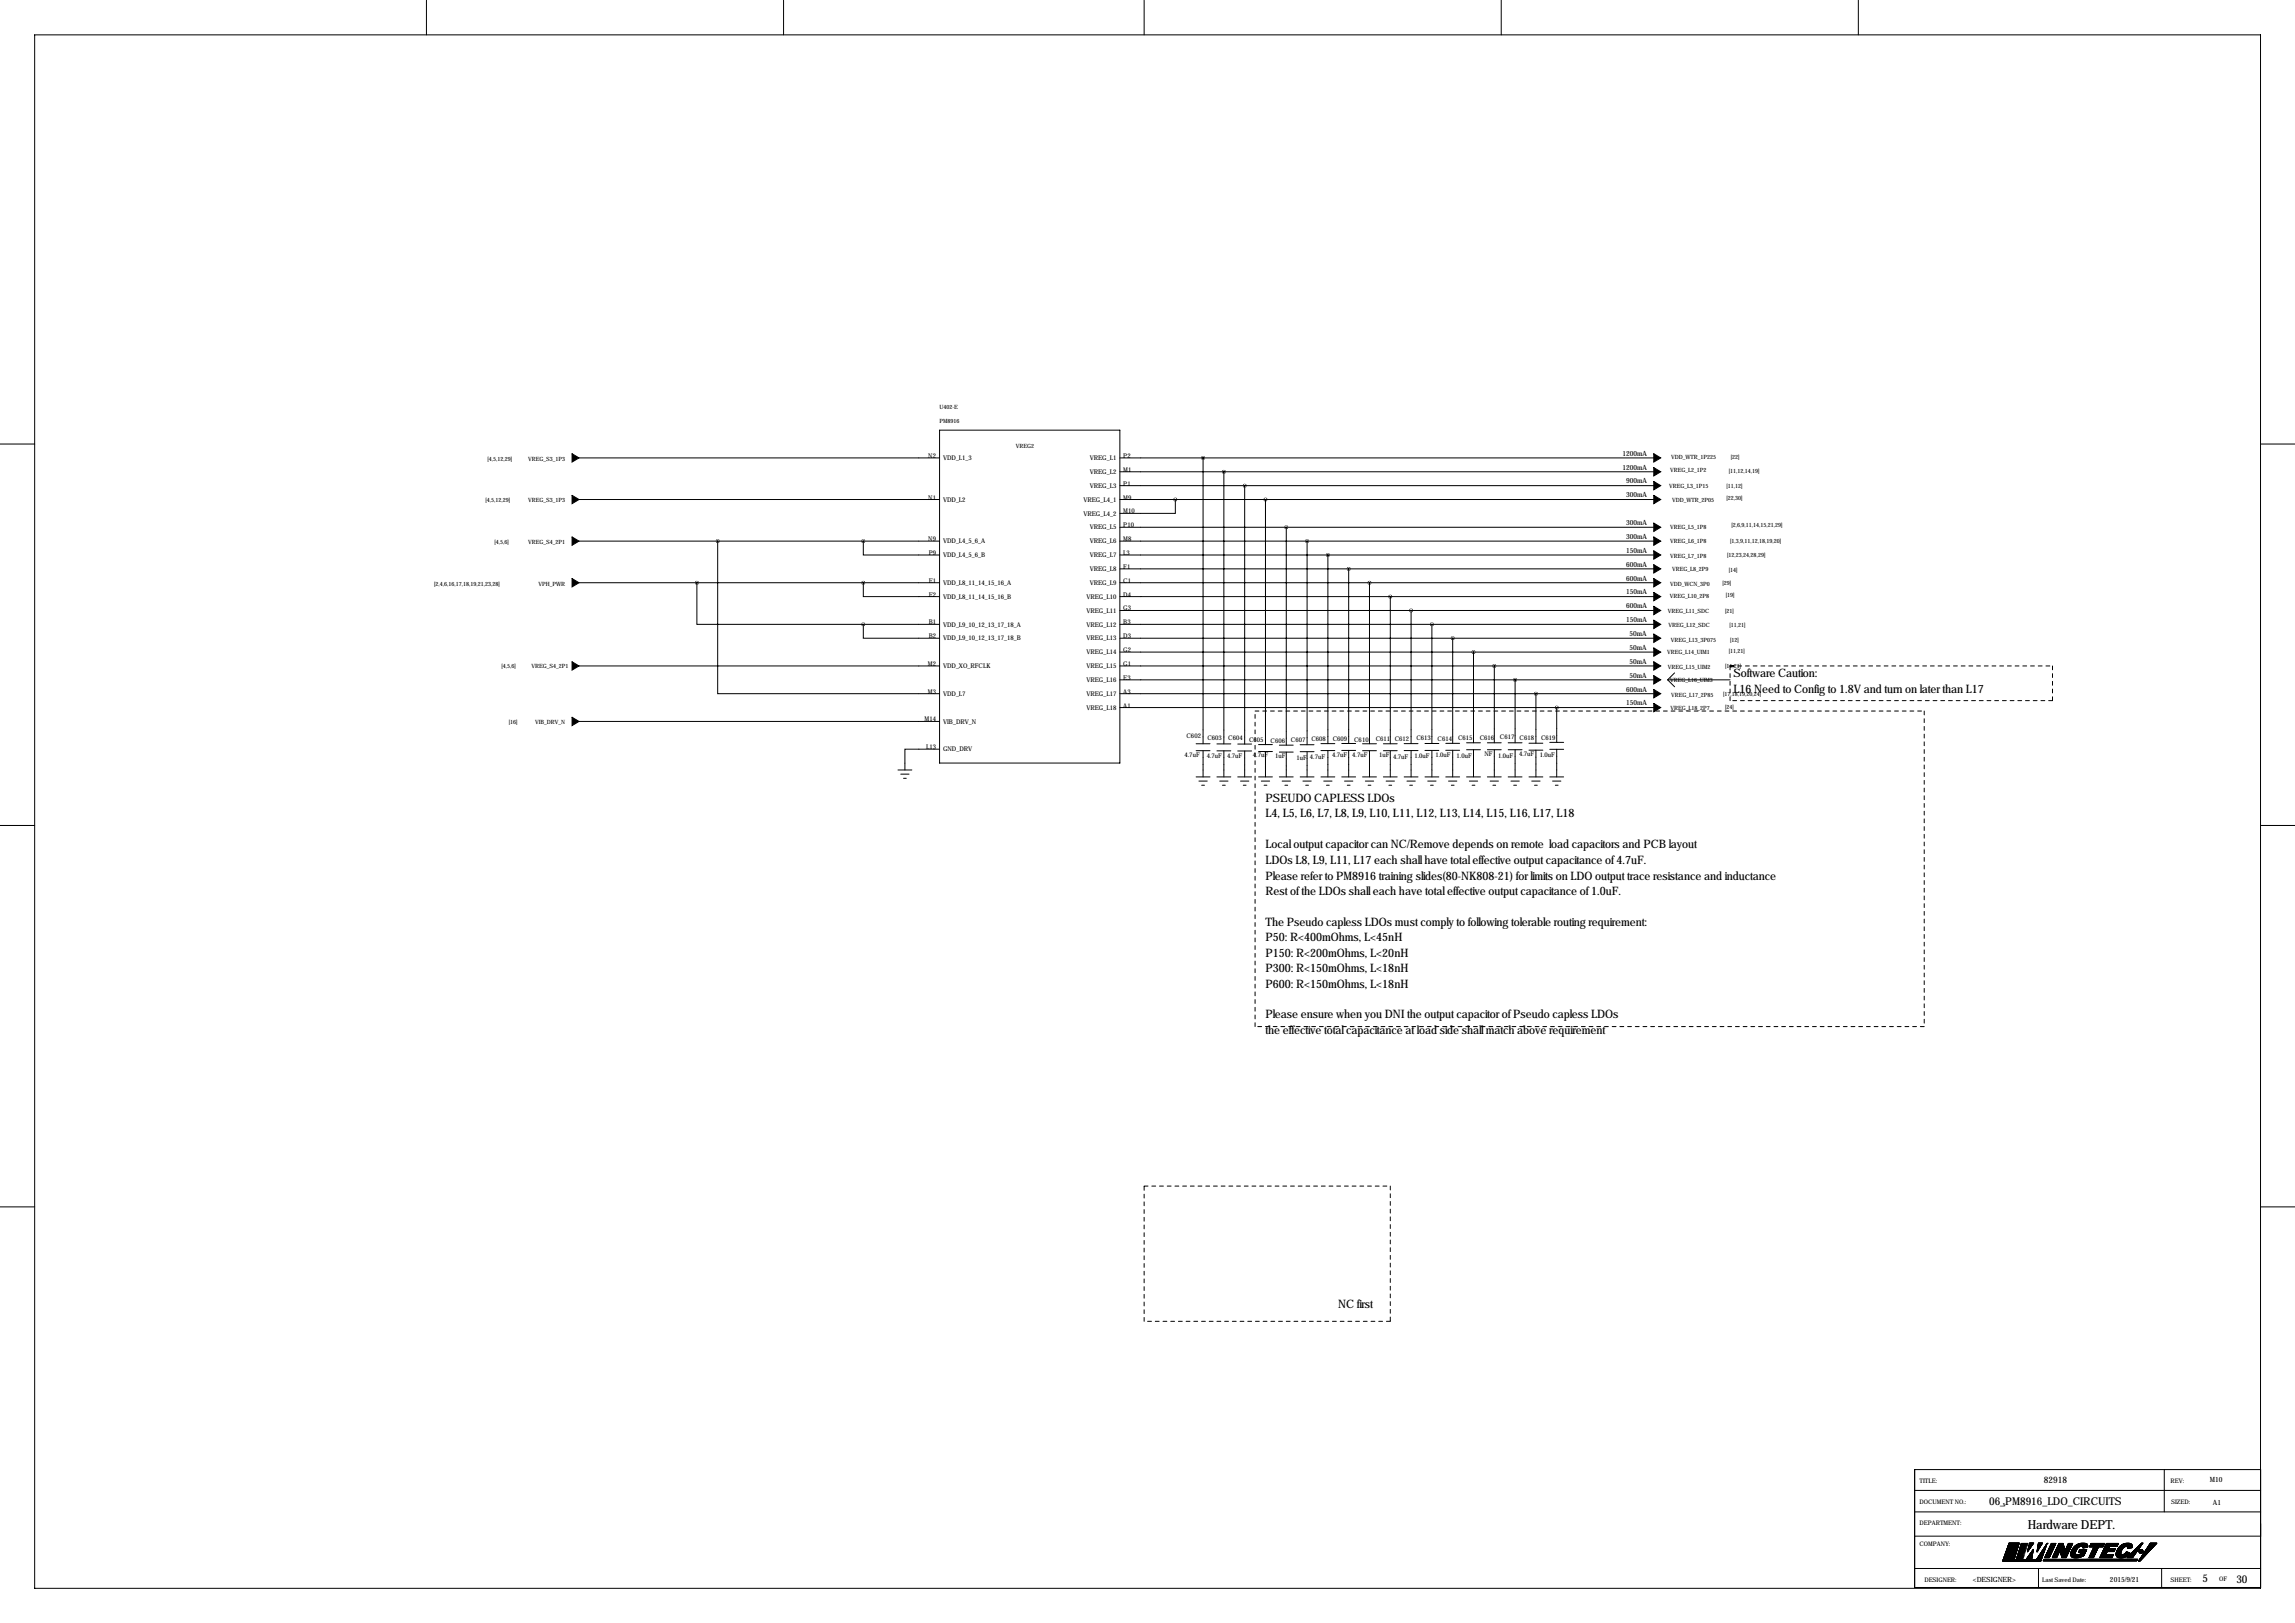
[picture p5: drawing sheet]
<svg xmlns="http://www.w3.org/2000/svg" width="841mm" height="594mm" viewBox="0 0 841 594" stroke-linecap="round" stroke-linejoin="round" font-family="sans-serif">
<defs><g id="words">
<text font-size="4.6" x="742.7" y="560.1">Hardware DEPT.</text>
<g font-size="4.3">
<text x="635" y="248">Software Caution:</text>
<text x="635" y="253.7">L16 Need to Config to 1.8V and turn on later than L17</text>
<text x="463.5" y="293.7">PSEUDO CAPLESS LDOs</text>
<text x="463.5" y="299.4">L4, L5, L6, L7, L8, L9, L10, L11, L12, L13, L14, L15, L16, L17, L18</text>
<text x="463.5" y="310.7">Local output capacitor can NC/Remove depends on remote load capacitors and PCB layout</text>
<text x="463.5" y="316.6">LDOs L8, L9, L11, L17 each shall have total effective output capacitance of 4.7uF.</text>
<text x="463.5" y="322.2">Please refer to PM8916 training slides(80-NK808-21) for limits on LDO output trace resistance and inductance</text>
<text x="463.5" y="327.9">Rest of the LDOs shall each have total effective output capacitance of 1.0uF.</text>
<text x="463.5" y="339.2">The Pseudo capless LDOs must comply to following tolerable routing requirement:</text>
<text x="463.5" y="344.8">P50: R&lt;400mOhms, L&lt;45nH</text>
<text x="463.5" y="350.4">P150: R&lt;200mOhms, L&lt;20nH</text>
<text x="463.5" y="356.1">P300: R&lt;150mOhms, L&lt;18nH</text>
<text x="463.5" y="361.7">P600: R&lt;150mOhms, L&lt;18nH</text>
<text x="463.5" y="373">Please ensure when you DNI the output capacitor of Pseudo capless LDOs</text>
<text x="463.5" y="378.6">the effective total capacitance at load side shall match above requirement</text>
<text x="490.2" y="479.2">NC first</text>
</g>
<g font-size="4">
<text x="728.6" y="551.3">06_PM8916_LDO_CIRCUITS</text>
<text x="806.7" y="579.4">5</text>
<text x="819.2" y="579.7">30</text>
</g>
<text font-size="3.3" x="748.7" y="543.2">82918</text>
<g font-size="2.6">
<text x="594.4" y="166.9">1200mA</text>
<text x="594.4" y="172">1200mA</text>
<text x="595.6" y="177.1">900mA</text>
<text x="595.6" y="182.1">300mA</text>
<text x="595.6" y="192.3">300mA</text>
<text x="595.6" y="197.4">300mA</text>
<text x="595.6" y="202.5">150mA</text>
<text x="595.6" y="207.5">600mA</text>
<text x="595.6" y="212.6">600mA</text>
<text x="595.6" y="217.7">150mA</text>
<text x="595.6" y="222.8">600mA</text>
<text x="595.6" y="227.9">150mA</text>
<text x="596.9" y="232.9">50mA</text>
<text x="596.9" y="238">50mA</text>
<text x="596.9" y="243.1">50mA</text>
<text x="596.9" y="248.2">50mA</text>
<text x="595.6" y="253.3">600mA</text>
<text x="595.6" y="258.3">150mA</text>
<text x="809.5" y="542.9">M10</text>
<text x="810.6" y="551.1">A1</text>
<text x="722.7" y="579.3">&lt;DESIGNER&gt;</text>
<text x="772.9" y="579.3">2015/9/21</text>
</g>
<g font-size="2.4">
<text x="340" y="167.7">N2</text>
<text x="411.5" y="167.7">P2</text>
<text x="345.4" y="168.5">VDD_L1_3</text>
<text x="399.2" y="168.5">VREG_L1</text>
<text x="399.2" y="173.6">VREG_L2</text>
<text x="411.5" y="172.8">M1</text>
<text x="399.2" y="178.7">VREG_L3</text>
<text x="411.5" y="177.9">P1</text>
<text x="340" y="183">N1</text>
<text x="345.4" y="183.7">VDD_L2</text>
<text x="396.8" y="183.7">VREG_L4_1</text>
<text x="411.5" y="183">M9</text>
<text x="396.8" y="188.8">VREG_L4_2</text>
<text x="411.5" y="188">M10</text>
<text x="399.2" y="193.9">VREG_L5</text>
<text x="411.5" y="193.1">P10</text>
<text x="340" y="198.2">N9</text>
<text x="340.2" y="203.3">P9</text>
<text x="345.4" y="199">VDD_L4_5_6_A</text>
<text x="399.2" y="199">VREG_L6</text>
<text x="411.5" y="198.2">M8</text>
<text x="411.5" y="203.3">L3</text>
<text x="345.4" y="204.1">VDD_L4_5_6_B</text>
<text x="399.2" y="204.1">VREG_L7</text>
<text x="399.2" y="209.1">VREG_L8</text>
<text x="411.5" y="208.4">F1</text>
<text x="340.2" y="213.4">E1</text>
<text x="345.4" y="214.2">VDD_L8_11_14_15_16_A</text>
<text x="399.2" y="214.2">VREG_L9</text>
<text x="411.5" y="213.4">C1</text>
<text x="340.2" y="218.5">E2</text>
<text x="345.4" y="219.3">VDD_L8_11_14_15_16_B</text>
<text x="397.9" y="219.3">VREG_L10</text>
<text x="411.5" y="218.5">D4</text>
<text x="397.9" y="224.4">VREG_L11</text>
<text x="411.5" y="223.6">G3</text>
<text x="340.2" y="228.7">B1</text>
<text x="340.2" y="233.8">B2</text>
<text x="345.4" y="229.5">VDD_L9_10_12_13_17_18_A</text>
<text x="397.9" y="229.5">VREG_L12</text>
<text x="411.5" y="228.7">B3</text>
<text x="411.5" y="233.8">D3</text>
<text x="345.4" y="234.5">VDD_L9_10_12_13_17_18_B</text>
<text x="397.9" y="234.5">VREG_L13</text>
<text x="397.9" y="239.6">VREG_L14</text>
<text x="411.5" y="238.8">G2</text>
<text x="339.9" y="243.9">M2</text>
<text x="345.4" y="244.7">VDD_XO_RFCLK</text>
<text x="397.9" y="244.7">VREG_L15</text>
<text x="411.5" y="243.9">G1</text>
<text x="397.9" y="249.8">VREG_L16</text>
<text x="411.5" y="249">E3</text>
<text x="339.9" y="254.1">M3</text>
<text x="345.4" y="254.9">VDD_L7</text>
<text x="397.9" y="254.9">VREG_L17</text>
<text x="411.5" y="254.1">A3</text>
<text x="397.9" y="259.9">VREG_L18</text>
<text x="411.5" y="259.2">A1</text>
<text x="338.7" y="264.2">M14</text>
<text x="345.4" y="265">VIB_DRV_N</text>
<text x="339.2" y="274.4">L13</text>
<text x="345.4" y="275.2">GND_DRV</text>
<text x="434.6" y="270.4">C602</text>
<text x="442.3" y="270.9">C603</text>
<text x="449.9" y="271">C604</text>
<text x="457.5" y="271.7">C605</text>
<text x="465.4" y="272.1">C606</text>
<text x="472.9" y="271.7">C607</text>
<text x="480.4" y="271.5">C608</text>
<text x="488.2" y="271.3">C609</text>
<text x="496.1" y="271.6">C610</text>
<text x="504" y="271.4">C611</text>
<text x="510.9" y="271.2">C612</text>
<text x="518.9" y="271">C613</text>
<text x="526.6" y="271.3">C614</text>
<text x="534.1" y="270.9">C615</text>
<text x="542.1" y="271">C616</text>
<text x="549.4" y="270.8">C617</text>
<text x="556.7" y="271.1">C618</text>
<text x="564.5" y="270.9">C619</text>
<text x="433.9" y="277.3">4.7uF</text>
<text x="442" y="277.6">4.7uF</text>
<text x="449.5" y="277.7">4.7uF</text>
<text x="458.9" y="277.3">4.7uF</text>
<text x="467.1" y="277.4">1uF</text>
<text x="474.9" y="278.3">1uF</text>
<text x="479.8" y="277.9">4.7uF</text>
<text x="487.9" y="277.2">4.7uF</text>
<text x="495.4" y="277.1">4.7uF</text>
<text x="505.2" y="277.3">1uF</text>
<text x="510.3" y="278.1">4.7uF</text>
<text x="518.1" y="277.5">1.0uF</text>
<text x="525.8" y="277.2">1.0uF</text>
<text x="533.6" y="277.5">1.0uF</text>
<text x="543.8" y="277">NF</text>
<text x="548.8" y="277.4">1.0uF</text>
<text x="556.4" y="276.9">4.7uF</text>
<text x="564" y="277.4">1.0uF</text>
</g>
<g font-size="2.3">
<text x="703.1" y="543.3">TITLE:</text>
<text x="795.1" y="543.1">REV:</text>
<text x="703.1" y="550.9">DOCUMENT NO.:</text>
<text x="795.3" y="550.9">SIZED:</text>
<text x="703.1" y="558.6">DEPARTMENT:</text>
<text x="703.1" y="566.2">COMPANY:</text>
<text x="704.9" y="579.4">DESIGNER:</text>
<text x="748.1" y="579.4">Last Saved Date:</text>
<text x="795.1" y="579.4">SHEET:</text>
<text x="812.9" y="579.1">OF</text>
</g>
<g font-size="2.1">
<text x="344.2" y="149.7">U402-E</text>
<text x="344.2" y="154.8">PM8916</text>
<text x="372.1" y="164.1">VREG2</text>
<text x="634" y="168">[22]</text>
<text x="178.6" y="168.7">[4,5,12,29]</text>
<text x="193.4" y="168.7">VREG_S3_1P3</text>
<text x="611.8" y="173">VREG_L2_1P2</text>
<text x="612.1" y="168.2">VDD_WTR_1P225</text>
<text x="633.2" y="173.3">[11,12,14,19]</text>
<text x="611.4" y="178.9">VREG_L3_1P15</text>
<text x="632.5" y="178.6">[11,12]</text>
<text x="177.8" y="183.7">[4,5,12,29]</text>
<text x="193.4" y="184">VREG_S3_1P3</text>
<text x="612.5" y="184">VDD_WTR_2P05</text>
<text x="632.5" y="183.2">[22,30]</text>
<text x="611.8" y="193.6">VREG_L5_1P8</text>
<text x="634.2" y="193.1">[2,6,9,11,14,15,21,29]</text>
<text x="181.1" y="199.2">[4,5,6]</text>
<text x="193.4" y="199.2">VREG_S4_2P1</text>
<text x="611.8" y="199">VREG_L6_1P8</text>
<text x="633.7" y="199">[1,3,9,11,12,18,19,20]</text>
<text x="611.8" y="204.3">VREG_L7_1P8</text>
<text x="612.5" y="209.1">VREG_L8_2P9</text>
<text x="632.7" y="204">[12,23,24,28,29]</text>
<text x="633.2" y="209.4">[14]</text>
<text x="159" y="214.4">[2,4,6,16,17,18,19,21,23,28]</text>
<text x="197.2" y="214.7">VPH_PWR</text>
<text x="611.8" y="214.4">VDD_WCN_3P0</text>
<text x="630.9" y="214.2">[29]</text>
<text x="611.7" y="219">VREG_L10_2P8</text>
<text x="632.2" y="218.8">[19]</text>
<text x="610.9" y="224.6">VREG_L11_SDC</text>
<text x="632" y="224.4">[21]</text>
<text x="611.2" y="229.7">VREG_L12_SDC</text>
<text x="633.5" y="229.7">[11,21]</text>
<text x="610.7" y="239.6">VREG_L14_UIM1</text>
<text x="612" y="235">VREG_L13_3P075</text>
<text x="633.2" y="239.3">[11,21]</text>
<text x="633.7" y="235">[12]</text>
<text x="183.6" y="244.7">[4,5,6]</text>
<text x="194.7" y="244.7">VREG_S4_2P1</text>
<text x="611" y="244.9">VREG_L15_UIM2</text>
<text x="632" y="244.7">[11,21]</text>
<text x="611.7" y="249.8">VREG_L16_UIM3</text>
<text x="612.1" y="255.3">VREG_L17_2P85</text>
<text x="631.2" y="255.1">[17,18,19,20,24]</text>
<text x="611.9" y="259.9">VREG_L18_2P7</text>
<text x="632" y="259.7">[24]</text>
<text x="186.4" y="265">[16]</text>
<text x="196" y="265.2">VIB_DRV_N</text>
</g>
</g></defs>
<path d="M633.7 256.6v-12.7M633.7 243.9h118.1M751.8 243.9v12.7M751.8 256.6h-118.1M459.7 260.4h245.1M704.8 260.4v115.6M459.7 376v-115.6M704.8 376h-245.1M419.1 434.4h90.2M509.3 434.4v49.5M419.1 483.9v-49.5M509.3 483.9h-90.2" fill="none" stroke="#000" stroke-width=".37" stroke-dasharray="1.4 1.4"/>
<g fill="none" stroke="#000" stroke-width=".37">
<path d="M12.7 12.8h815.3v568.9h-815.3zM156.2 .1v12.7M287 .1v12.7M419.1 .1v12.7M549.9 .1v12.7M680.7 .1v12.7M344.2 157.6h66v121.9h-66zM0 162.6h12.7M212.1 167.7h132.1M410.2 167.7h195.6M410.2 172.8h195.6M410.2 177.9h195.6"/>
<path d="M440.7 167.7v104.7M448.3 172.8v99.7M455.9 177.9v94.6M828 162.6h12.7M212.1 183h132.1M212.1 198.2h132.1M262.9 198.2v55.9h81.3M316.2 198.2v5.1h28M410.2 183h195.6M410.2 198.2h195.6M410.2 193.1h195.6M430.5 183v5h-20.3"/>
<path d="M463.5 183v89.7M471.2 193.1v79.8M478.8 198.2v74.6M212.1 213.4h132.1M255.3 213.4v15.3h60.9M316.2 213.4v5.1h28M410.2 213.4h195.6M410.2 203.3h195.6M410.2 208.4h195.6M410.2 218.5h195.6M486.4 203.3v69.1M494 208.4v63.9"/>
<path d="M501.6 213.4v59M509.3 218.5v53.9M316.2 228.7v5.1h28M316.2 228.7h28M410.2 228.7h195.6M410.2 223.6h195.6M410.2 233.8h195.6M410.2 238.8h195.6M516.9 223.6v48.8M524.5 228.7v43.6M532.1 233.8v38.5M539.8 238.8v33.3"/>
<path d="M212.1 243.9h132.1M410.2 243.9h195.6M410.2 249h195.6M410.2 254.1h195.6M410.2 259.2h195.6M547.4 243.9v28.2M555 249v23.1M562.6 254.1v18.1M570.2 259.2v12.7M610.9 249h22.8M610.9 249l2.5 2.5M613.4 246.5l-2.5 2.5"/>
<path d="M633.7 243.9h.1M633.7 243.9h1.3M635 243.9h.1M212.1 264.2h132.1M344.2 274.4h-12.7v7.6M438.1 272.4h5.1M438.1 274.9h5.1M440.7 274.9v9.7M445.8 272.5h5M445.8 275h5M448.3 275v9.6M453.4 272.5h5.1"/>
<path d="M453.4 275.1h5.1M455.9 275.1v9.5M461 275.3h5.1M461 272.7h5.1M463.5 275.3v9.3M468.6 272.9h5.1M468.6 275.5h5.1M471.2 275.5v9.1M476.2 272.8h5.1M476.2 275.3h5.1M478.8 275.3v9.3M483.9 272.4h5"/>
<path d="M483.9 274.9h5M486.4 274.9v9.7M491.5 272.3h5.1M491.5 274.8h5.1M494 274.8v9.8M499.1 272.4h5.1M499.1 274.9h5.1M501.6 274.9v9.7M506.7 272.4h5.1M506.7 274.9h5.1M509.3 274.9v9.7M514.3 272.4h5.1"/>
<path d="M514.3 274.9h5.1M516.9 274.9v9.7M522 272.3h5M522 274.8h5M524.5 274.8v9.8M529.6 272.3h5.1M529.6 274.8h5.1M532.1 274.8v9.8M537.2 272.1h5.1M537.2 274.6h5.1M539.8 274.6v10M544.8 272.1h5.1"/>
<path d="M544.8 274.6h5.1M547.4 274.6v10M552.4 272.1h5.1M552.4 274.6h5.1M555 274.6v10M560.1 272.2h5M560.1 274.7h5M562.6 274.7v9.9M567.7 271.9h5.1M567.7 274.4h5.1M570.2 274.4v10.2M328.9 282h5.1"/>
<path d="M329.9 283.5h3.1M331 285.1h1M438.1 284.6h5.1M439.2 286.1h3M440.2 287.6h1M445.8 284.6h5M446.8 286.1h3M447.8 287.6h1M453.4 284.6h5.1M454.4 286.1h3.1M455.4 287.6h1M461 284.6h5.1"/>
<path d="M462 286.1h3.1M463 287.6h1.1M468.6 284.6h5.1M469.6 286.1h3.1M470.7 287.6h1M476.2 284.6h5.1M477.3 286.1h3M478.3 287.6h1M483.9 284.6h5M484.9 286.1h3M485.9 287.6h1M491.5 284.6h5.1"/>
<path d="M492.5 286.1h3.1M493.5 287.6h1M499.1 284.6h5.1M500.1 286.1h3.1M501.1 287.6h1.1M506.7 284.6h5.1M507.7 286.1h3.1M508.8 287.6h1M514.3 284.6h5.1M515.4 286.1h3M516.4 287.6h1M522 284.6h5"/>
<path d="M523 286.1h3M524 287.6h1M529.6 284.6h5.1M530.6 286.1h3.1M531.6 287.6h1M537.2 284.6h5.1M538.2 286.1h3.1M539.2 287.6h1.1M544.8 284.6h5.1M545.8 286.1h3.1M546.9 287.6h1M552.4 284.6h5.1"/>
<path d="M553.5 286.1h3M554.5 287.6h1M560.1 284.6h5M561.1 286.1h3M562.1 287.6h1M567.7 284.6h5.1M568.7 286.1h3.1M569.7 287.6h1M0 302.3h12.7M828 302.3h12.7M0 442h12.7M828 442h12.7"/>
<path d="M701.3 538.2h126.8v43.2h-126.8zM792.8 538.2v15.5M701.3 553.7h126.8M701.3 545.9h126.8M733.8 550.8h.1M701.3 574.5h126.8M701.3 562.6h126.8M733.6 571.8h14M733.6 571.7h14M733.6 571.6h14M733.7 571.5h13.9M733.7 571.4h14"/>
<path d="M733.8 571.2h14M733.8 571.1h4M733.9 570.9h4M733.9 570.8h4M734 570.7h3.9M734 570.7h4M734 570.5h4M734.1 570.4h3.9M734.1 570.2h4M734.2 570.1h3.9M734.3 569.8h3.9M734.3 569.7h3.9"/>
<path d="M734.3 569.6h4M734.4 569.4h3.9M734.5 569.3h3.9M734.5 569.2h3.9M734.6 568.9h3.9M734.7 568.8h3.8M734.7 568.6h3.9M734.7 568.5h3.9M734.8 568.4h3.9M734.8 568.3h3.9M734.8 568.2h3.9M734.9 568.1h3.8"/>
<path d="M734.9 568h3.9M735 567.9h3.8M735 567.8h3.8M735.1 567.6h3.8M735.1 567.5h3.8M735.1 567.4h3.8M735.2 567.3h3.8M735.2 567.1h3.8M735.3 566.9h3.8M735.4 566.7h3.8M735.5 566.5h3.7M735.5 566.3h3.8"/>
<path d="M735.6 566.1h3.8M735.6 566h3.8M735.7 565.8h3.7M735.7 565.7h3.8M735.8 565.6h3.7M735.8 565.5h3.7M735.9 565.3h3.7M735.9 565.2h3.7M735.9 565.1h3.7M737.9 571h-4M738.1 570.3l-4 .1M738.1 570.1l-4 .1"/>
<path d="M738.2 569.9l-4 .1M738.3 569.5h-3.9M738.4 569.1l-3.9 .1M738.5 569l-4 .1M738.5 568.8l-3.9 .1M738.6 571.1h.3M738.6 568.7h-3.9M738.6 570.8h2.5M738.7 570.6h.4M738.8 570.4h2.5M738.8 568l-3.9 .1M738.9 567.7h-3.9"/>
<path d="M739 569.8h.1M739 569.7h1.7M739 567.2l-3.8 .1M739.1 569.4h.3M739.1 567h-3.8M739.1 569.2h1.9M739.1 566.8l-3.8 .1M739.2 566.7l-3.9 .1M739.2 566.5l-3.8 .1M739.3 568.8h2.2M739.3 566.4h-3.8M739.3 568.7h2.5"/>
<path d="M739.3 566.2h-3.8M739.4 568.3h2.4M739.4 568.3h2.5M739.5 565.7l-3.8 .1M739.6 567.9h2.4M739.6 567.8h2.5M739.6 565.4h-3.8M739.7 570.1l-.9 .1M739.7 567.4h2.4M739.7 567.4h2.5M739.8 567.2h.5M739.9 568.9l-.7 .1"/>
<path d="M739.9 566.9h2.4M740 566.7h.4M740 571h-1.4M740.1 569.7l-1.1 .1M740.2 570.5l-1.5 .1M740.2 568.5h-.8M740.4 568l-.9 .1M740.5 569.3h-1.4M740.6 567.6h-.9M740.8 570l-1.9 .1M740.9 568.8l-1.7 .1M740.9 565.9l-.7 .1"/>
<path d="M741 570.9h-2.4M741.1 566.3h-1M741.2 570.4l-2.4 .1M741.2 565.5h-.8M741.3 568.4h-1.9M741.3 567.1l-1.5 .1M741.4 569.9l-2.5 .1M741.4 567.9l-1.9 .1M741.5 566.6l-1.5 .1M741.5 569.6h-2.5M741.6 567.5h-1.9M741.7 569.1l-2.5 .1"/>
<path d="M742 565.8l-1.8 .1M742.1 566.2h-2M742.2 571.1h2M742.3 571h1.9M742.3 565.4h-1.9M742.3 567h-2.4M742.4 570.8h1.9M742.5 570.7h1.8M742.5 566.5l-2.5 .1M742.6 570.6h1.7M742.6 568.4h.1M742.6 568.3h.1"/>
<path d="M742.6 566.1h-2.4M742.7 570.4h1.6M742.7 568.2h.1M742.7 565.7l-2.4 .1M742.8 567.9h.3M742.8 570.2h1.6M742.8 568.1l-.1 .1M742.9 567.4h.5M742.9 565.3h-2.5M742.9 570h1.5M742.9 568l-.2 .1M743 567.9l-.3 .1"/>
<path d="M743 567h.7M743 566.9h.7M743.1 569.9h1.3M743.1 567.8h-.3M743.1 566.5h.9M743.2 569.8h1.2M743.2 569.7h1.2M743.2 567.7h-.4M743.2 566.1h1.1M743.3 569.6h1.2M743.3 567.6h-.5M743.3 566h1"/>
<path d="M743.3 569.5h1.2M743.3 567.5h-.5M743.4 565.6h1.2M743.4 569.4h1.1M743.4 567.3l-.5 .1M743.5 569.3h1M743.5 565.1h1.5M743.5 567.2l-.6 .1M743.6 569.2h.9M743.6 567.1l-.7 .1M743.7 569h.9M743.8 566.8l-.8 .1"/>
<path d="M743.8 568.8h.8M743.8 566.7l-.7 .1M743.9 568.8h.7M743.9 568.7h.7M743.9 566.6l-.8 .1M744 568.6h.6M744 566.5l-.9 .1M744.1 568.5h.6M744.1 566.4h-.9M744.1 568.4h.6M744.2 568.3h.5M744.2 566.3h-1"/>
<path d="M744.2 566.2h-1M744.3 570.9h-2M744.4 568.1h.3M744.4 569.9l-1.4 .1M744.4 568h.3M744.4 565.9l-1.1 .1M744.5 565.8l-1.2 .1M744.5 567.9h.3M744.5 567.8h.3M744.5 565.7l-1.2 .1M744.6 569l-.9 .1M744.6 567.7h.2"/>
<path d="M744.7 568.1l-.4 .1M744.7 565.5h-1.3M744.8 567.5h.1M744.8 565.4h-1.4M744.8 567.6h-.1M744.9 565.3h-1.5M744.9 565.2h-1.4M746 571.1h1.8M746.1 571h1.7M746.2 568.4h.1M746.2 570.9h1.7M746.2 568.3h.1"/>
<path d="M746.2 568.1h.2M746.3 568.2l-.1 .1M746.3 567.9h.2M746.3 570.7h1.6M746.3 567.5h.5M746.3 567.4h.5M746.3 567.3h.6M746.4 570.5h1.6M746.4 568l-.2 .1M746.4 566.9h.7M746.4 566.7h.8M746.5 570.5h1.5"/>
<path d="M746.5 567.9l-.3 .1M746.5 566.5h.9M746.6 567.8h-.3M746.6 566h1M746.6 565.9h1.1M746.6 565.8h1.2M746.6 570.2h1.5M746.6 567.7h-.3M746.6 565.6h1.3M746.7 565.3h1.4M746.7 567.6h-.4M746.7 565.1h1.5"/>
<path d="M746.7 574.6v6.8M746.8 569.9h1.4M746.9 567.2l-.5 .1M747 569.7h1.3M747 567.1l-.6 .1M747 567h-.6M747.1 569.4h1.3M747.1 566.8l-.7 .1M747.2 569.3h1.2M747.3 569.2h1.2M747.3 566.6l-.9 .1M747.3 566.5l-.8 .1"/>
<path d="M747.4 566.4h-.9M747.5 568.9h1.1M747.5 566.3h-1M747.5 566.2h-1M747.6 568.8h1M747.6 568.7h1M747.6 566.1h-1.1M747.7 568.6h1M747.7 571.3l-14 .1M747.8 568.3h1M747.8 565.7l-1.2 .1M747.9 565.6l-1.3 .1"/>
<path d="M747.9 570.8h-1.7M747.9 568.2h.9M748 570.6l-1.7 .1M748 565.5h-1.4M748 568h.9M748 565.4h-1.3M748.1 570.3l-1.6 .1M748.1 567.9h.8M748.2 570l-1.5 .1M748.2 567.8h.8M748.2 565.2h-1.5M748.2 569.9l-1.4 .1"/>
<path d="M748.3 569.7l-1.4 .1M748.3 569.6h-1.3M748.3 567.6h.7M748.4 569.5h-1.3M748.4 567.5h.7M748.4 571.7h34.3M748.4 571.6h34.3M748.4 567.4h.7M748.5 567.3h.6M748.5 571.4h34.4M748.5 569l-1.1 .1M748.6 568.9l-1.2 .1"/>
<path d="M748.7 571.2h34.3M748.7 571.1h34.4M748.7 567h.5M748.7 568.5h-1M748.7 566.9h.6M748.8 568.4h-1M748.8 566.8h.5M748.8 568.2l-.9 .1M748.8 566.8h.6M748.9 567.9l-.8 .1M749 570.5h1.7M749 566.5h.5"/>
<path d="M749 567.7h-.8M749.1 570.2h1.7M749.1 566.4h.4M749.1 566.3h.4M749.2 567.2l-.7 .1M749.2 567.1l-.6 .1M749.4 569.7h1.6M749.4 566h.2M749.4 566.6l-.5 .1M749.5 565.8h.2M749.6 566.2h-.4M749.6 569.2h1.6"/>
<path d="M749.6 569.2h1.7M749.6 566.1h-.4M749.7 569.1h1.6M749.7 565.9l-.3 .1M749.7 565.6h.1M749.8 565.6l-.2 .1M749.8 568.8h1.7M749.8 565.5h-.1M749.9 565.3h.1M749.9 568.6h1.6M749.9 565.4h-.1M749.9 565.2h.1"/>
<path d="M749.9 568.5h1.7M750 568.4h1.6M750 568.3h1.7M750.1 568.2h1.6M750.2 567.9h1.7M750.4 567.5h1.7M750.4 567.4h1.7M750.7 566.9h1.6M750.7 570.4l-1.7 .1M750.7 566.7h1.7M750.8 570.3l-1.8 .1M750.8 570.1l-1.7 .1"/>
<path d="M750.9 570l-1.7 .1M750.9 566.5h1.7M750.9 566.4h1.7M750.9 569.9l-1.7 .1M750.9 566.3h1.7M751 569.8l-1.7 .1M751 566.2h1.7M751 566.1h1.7M751.1 569.6h-1.7M751.1 566h1.7M751.1 569.5h-1.6M751.2 569.4h-1.7"/>
<path d="M751.2 569.3h-1.6M751.2 565.7h1.7M751.3 565.6h1.7M751.4 568.9l-1.7 .1M751.4 568.8l-1.6 .1M751.4 565.3h1.7M751.5 568.7h-1.7M751.8 570.5h1.6M751.8 568.1l-1.7 .1M751.8 568l-1.7 .1M751.9 570.2h1.6M751.9 567.9l-1.7 .1"/>
<path d="M751.9 567.8h-1.6M752 567.7h-1.7M752 567.6h-1.6M752.1 569.7h1.6M752.1 567.3l-1.6 .1M752.2 567.2l-1.7 .1M752.2 567.1l-1.6 .1M752.3 567h-1.7M752.3 569.2h1.6M752.4 569.1h1.6M752.4 569h1.6M752.4 566.6l-1.6 .1"/>
<path d="M752.5 566.5l-1.7 .1M752.6 568.8h1.6M752.6 568.7h1.6M752.7 568.6h1.5M752.7 568.5h1.6M752.8 568.4h1.5M752.8 568.3h1.6M752.8 565.9l-1.7 .1M752.9 565.8l-1.8 .1M752.9 565.7l-1.7 .1M753 568h1.5M753 567.9h1.6"/>
<path d="M753 565.5h-1.7M753.1 565.4h-1.7M753.1 567.6h3.2M753.2 567.5h3.1M753.2 567.4h3M753.3 567.3h2.9M753.3 567.2h2.9M753.4 567.1h2.8M753.4 570.4l-1.6 .1M753.4 567h2.8M753.4 566.9h2.7M753.5 570.3l-1.7 .1"/>
<path d="M753.5 566.8h2.6M753.5 570.1l-1.6 .1M753.5 566.7l2.6 .1M753.6 570l-1.6 .1M753.6 566.6h2.5M753.6 569.9l-1.6 .1M753.6 566.5h2.5M753.7 569.8l-1.7 .1M753.7 566.5h2.3M753.7 566.4h2.3M753.7 569.7l-1.6 .1M753.7 566.3h2.3"/>
<path d="M753.8 569.6h-1.6M753.8 566.2h2.2M753.8 569.5h-1.6M753.8 566.1h2.2M753.9 569.4h-1.6M753.9 566h2M753.9 569.3h-1.6M753.9 565.9h2M754 565.8h1.9M754 565.7h1.9M754.1 568.9l-1.6 .1M754.1 565.6h1.7"/>
<path d="M754.1 565.5h1.7M754.1 568.8l-1.5 .1M754.1 565.4h1.7M754.2 565.3h1.6M754.4 568.2l-1.6 .1M754.5 568.1l-1.6 .1M754.5 568l-1.6 .1M754.7 567.9h1.6M754.7 568h3.3M754.8 568.4h3M754.8 568.3h3M754.8 568.7h2.9"/>
<path d="M754.8 568.6h2.9M754.8 568.5h3M754.9 568.8h2.7M754.9 569.1h2.6M754.9 569h2.6M754.9 568.9h2.6M755 569.4h2.3M755 569.2h2.4M755 569.6h2.2M755 569.5h2.3M755.1 569.8h2M755.1 569.7h2.1"/>
<path d="M755.1 570h1.9M755.2 570.3h1.7M755.2 570.2h1.7M755.2 570.1h1.8M755.2 570.5h1.6M756.3 567.7h-3.2M756.3 567.8h-3.2M756.5 567.9h1.5M756.7 567.4h1.5M756.7 567.3h1.6M756.8 567.2h1.5M756.9 570.4l-1.7 .1"/>
<path d="M756.9 566.9h1.6M757 566.8h1.5M757 566.6h1.6M757.1 569.9l-2 .1M757.1 566.5h1.5M757.1 566.5h1.6M757.2 569.7l-2.1 .1M757.3 566h1.6M757.4 569.3h-2.4M757.5 565.6h1.6M757.9 568.2l-3.1 .1M757.9 568.1l-3.2 .1"/>
<path d="M758 567.9l-1.6 .1M758.1 567.8h-1.6M758.1 567.7h-1.5M758.2 567.6h-1.6M758.2 567.5h-1.5M758.4 567.1l-1.6 .1M758.4 567h-1.5M758.5 569.3h2M758.5 569.2h1.9M758.5 569.1h1.8M758.5 569.6h4.9M758.5 569.4h5"/>
<path d="M758.5 569h1.8M758.5 568.9h1.7M758.5 568.8h1.7M758.5 566.8l-1.6 .1M758.6 569.7h4.8M758.6 568.7h1.7M758.6 568.6h1.7M758.6 568.5h1.7M758.6 568.4h1.7M758.7 568.3h1.6M758.7 568.2h1.7M758.7 570h4.1"/>
<path d="M758.7 566.4h-1.6M758.8 570.1h3.8M758.8 566.3h-1.6M758.9 567.9h1.6M758.9 566.2h-1.7M758.9 566.1h-1.6M759 570.2h3.3M759 565.9l-1.6 .1M759 570.3h3.2M759 565.8l-1.6 .1M759.1 567.5h1.6M759.1 565.7l-1.7 .1"/>
<path d="M759.1 567.4h1.7M759.1 565.6l-1.6 .1M759.2 570.4h2.7M759.2 565.5h-1.6M759.2 565.4h-1.6M759.3 565.3h-1.6M759.4 570.5h2.1M759.4 566.9h1.7M759.8 566.5h2M760 566.3h4.7M760.1 570.6h.6M760.1 566.2h4.6"/>
<path d="M760.2 566.1h4.5M760.3 566h4.4M760.4 566h4.3M760.4 568.1l-1.7 .1M760.5 568l-1.7 .1M760.5 565.9h4.2M760.6 567.8h-1.7M760.6 567.7h-1.6M760.7 567.6h-1.7M760.7 565.8h3.9M760.8 567.3l-1.6 .1M760.9 565.7h3.7"/>
<path d="M760.9 567.2l-1.7 .1M761 567.1l-1.7 .1M761.1 567h-1.7M761.1 565.6h3.4M761.2 565.5h3.3M761.2 566.8l-1.7 .1M761.3 568.6h2.6M761.4 568.5h2.5M761.4 566.7l-1.8 .1M761.4 565.4h2.9M761.4 568.4h2.6M761.5 568.3h2.5"/>
<path d="M761.5 569.3h2.1M761.5 566.6l-1.9 .1M761.6 568h2.6M761.6 567.9h2.6M761.7 567.9h2.5M761.7 566.5l-2 .1M761.7 565.3h2.4M761.8 569.2h1.8M761.8 567.5h2.6M762 569.2h1.6M762.2 569.1h1.5M762.3 568.9h1.4"/>
<path d="M762.3 566.4h-2.4M762.3 565.2h1.4M762.3 568.8h1.5M762.4 568.8h1.4M762.5 566.4h2.2M762.8 566.5h1.9M762.9 566.5h1.8M763 569.9l-4.3 .1M763 566.9h.2M763.2 569.8l-4.6 .1M763.4 569.7l-4.8 .1M763.5 569.5h-5"/>
<path d="M763.8 566.8l-.8 .1M763.9 568.7h-1.5M764.1 568.2l-2.6 .1M764.1 568.1l-2.6 .1M764.3 567.8h-2.6M764.3 567.7h-2.6M764.4 567.6h-2.6M764.5 566.7l-1.5 .1M764.7 566.6l-1.7 .1M765.2 570.5h1.7M765.3 570.4h1.6M765.3 570.2h1.7"/>
<path d="M765.4 566.5h4.9M765.4 566.5h5M765.5 566.4h4.9M765.5 566.3h5M765.6 569.7h1.6M765.6 566.2h4.9M765.6 566.1h4.9M765.7 566h4.9M765.8 569.2h1.6M765.8 569.1h1.7M765.8 565.6h5M765.9 565.6h4.9"/>
<path d="M765.9 565.4h5M766 568.8h1.6M766 568.7h1.7M766.1 568.6h1.6M766.1 568.5h1.7M766.2 568.3h1.7M766.3 568.1h1.7M766.4 568h1.6M766.4 567.9h1.7M766.5 567.7h1.7M766.6 567.4h1.7M766.9 566.9h1.6"/>
<path d="M766.9 570.4l-1.7 .1M767 570.1l-1.6 .1M767.1 570l-1.7 .1M767.1 569.9l-1.6 .1M767.2 569.8l-1.7 .1M767.2 569.7l-1.7 .1M767.3 569.6h-1.7M767.3 569.5h-1.6M767.4 569.4h-1.7M767.4 569.3h-1.6M767.5 569l-1.6 .1M767.6 568.9l-1.7 .1"/>
<path d="M767.6 568.8l-1.6 .1M767.8 568.4h-1.6M767.9 568.2l-1.7 .1M768 568.1l-1.7 .1M768.1 567.8h-1.6M768.2 567.6h-1.7M768.3 567.5h-1.7M768.3 567.3l-1.6 .1M768.4 567.2l-1.7 .1M768.5 567.1l-1.7 .1M768.5 567h-1.7M768.6 566.8l-1.7 .1"/>
<path d="M768.6 566.7l-1.7 .1M768.7 566.6l-1.7 .1M769.2 570.5h4.4M769.3 570.2h4.4M769.3 570.2h4.5M769.6 569.7h4.4M769.6 569.6h4.4M769.6 569.5h4.5M769.7 569.4h4.4M769.7 569.3h4.5M769.8 569.2h1.6M769.9 569h1.7"/>
<path d="M769.9 568.9h1.7M770 568.8h1.7M770.1 568.6h1.7M770.2 568.3h1.7M770.2 568.2h4.2M770.3 568.1h4.1M770.3 568h4.2M770.4 567.9h4.1M770.4 567.9h4.2M770.4 567.8h4.2M770.5 567.7h4.2M770.5 567.6h4.3"/>
<path d="M770.6 567.5h4.2M770.6 567.4h4.2M770.6 565.9l-4.9 .1M770.7 567.3h4.2M770.7 565.8l-5 .1M770.7 567.1h1.7M770.7 565.7l-4.9 .1M770.8 566.9h1.7M770.8 565.5h-4.9M770.9 566.8h1.7M770.9 566.7h1.7M770.9 565.3h-4.9"/>
<path d="M771 566.6h1.7M771 566.5h1.7M771.2 566h4.4M771.3 565.9h4.4M771.3 565.8h4.4M771.4 565.7h4.4M771.4 565.6h4.5M771.5 569.1l-1.7 .1M771.5 565.5h4.4M771.6 569l-1.8 .1M771.6 565.4h4.3M771.6 565.3h4.4"/>
<path d="M771.7 568.7h-1.7M771.8 568.5h-1.7M771.9 568.4h-1.8M772.5 567h-1.7M772.6 566.8l-1.8 .1M773.7 570.4l-4.5 .1M773.7 570.3l-4.4 .1M773.8 570l-4.4 .1M773.9 569.9l-4.5 .1M773.9 569.8l-4.4 .1M774 569.7l-4.5 .1M774.9 567.3l-4.3 .1"/>
<path d="M775.1 569.4h4.6M775.1 569.3h2.1M775.1 569.2h1.9M775.1 569.1l1.8 .1M775.1 569l1.8 .1M775.2 569.7h4.2M775.2 568.9h1.6M775.2 568.8h1.6M775.2 568.7h1.6M775.2 569.8h4M775.2 568.5h1.7M775.3 569.9h3.8"/>
<path d="M775.3 568.4h1.6M775.3 570h3.6M775.3 568.3h1.6M775.3 568.3h1.7M775.4 570.1h3.4M775.5 567.9h1.6M775.5 566.4h-4.4M775.5 570.2h3.1M775.5 566.3h-4.4M775.6 570.3h2.9M775.6 566.2h-4.5M775.6 567.6h1.7"/>
<path d="M775.6 566.1h-4.4M775.7 567.5h1.6M775.7 570.4h2.6M775.7 567.4h1.7M775.8 565.6l-4.4 .1M776 570.5h1.9M776 566.9h1.7M776.4 566.5h2.1M776.5 566.3h4.5M776.6 570.6h.6M776.6 566.2h4.4M776.8 566.1h4.2"/>
<path d="M776.9 568.6h-1.7M776.9 566h4.1M777 568.1l-1.6 .1M777.1 568l-1.7 .1M777.1 565.9h3.8M777.1 567.9l-1.6 .1M777.2 567.8h-1.7M777.2 567.7h-1.6M777.2 565.8h3.7M777.4 565.7h3.4M777.4 567.3l-1.6 .1M777.5 567.2l-1.7 .1"/>
<path d="M777.6 567.1l-1.7 .1M777.6 565.6h3.1M777.6 569.3h2.2M777.7 567h-1.7M777.7 565.5h3M777.8 566.8l-1.7 .1M778 565.4h2.6M778 569.2h1.8M778 566.7l-1.9 .1M778.2 566.6l-2 .1M778.3 565.3h2M778.4 566.5l-2.1 .1"/>
<path d="M778.6 568.8h1.6M778.6 568.7h1.5M778.7 568.6h1.1M778.8 565.2h1.2M778.8 568.5h.7M778.9 568.4h.3M779.1 570.5h2.1M779.1 566.5h1.9M779.2 566.5h1.8M779.3 570.4h2M779.3 569.7l-4.1 .1M779.4 570.2h2"/>
<path d="M779.4 566.6h1.6M779.4 566.9h1.2M779.4 566.7h1.6M779.5 569.6h-4.3M779.6 569.5h-4.4M779.8 567.1l-.4 .1M779.9 569.7h1.9M779.9 569.1l-1.8 .1M780 569l-1.7 .1M780.1 568.9l-1.7 .1M780.2 568.8l-1.7 .1M780.3 569.3h1.7"/>
<path d="M780.3 567h-.9M780.4 569.2h1.7M780.6 569h1.7M780.8 568.8h1.6M781 568.6h1.5M781 566.8l-1.6 .1M781 566.4h-4.6M781.3 570.4l-2.1 .1M781.3 568.3h1.4M781.4 568.3h1.4M781.5 570l-2 .1M781.6 569.9l-2 .1"/>
<path d="M781.7 569.8l-2 .1M781.7 568h1.3M781.7 569.7l-1.9 .1M781.8 567.9h1.2M781.8 569.6h-1.8M781.9 569.5h-1.8M782 569.4h-1.8M782 567.6h1.2M782.2 569.1l-1.8 .1M782.2 569l-1.7 .1M782.2 567.4h1.2M782.4 568.8l-1.7 .1"/>
<path d="M782.4 567.3h1.1M782.5 568.7h-1.6M782.6 567h1M782.6 568.5h-1.5M782.7 568.4h-1.5M782.7 566.9h1M782.8 571.5l-34.3 .1M782.9 568.1l-1.4 .1M782.9 571.3l-34.3 .1M782.9 568l-1.3 .1M783 571.2l-34.4 .1M783.1 567.8h-1.3"/>
<path d="M783.1 566.5h.9M783.2 567.7h-1.3M783.3 571.8h.6M783.3 567.5h-1.2M783.4 571.6h.6M783.4 567.3l-1.1 .1M783.5 568.4h1.5M783.5 568.3h1.5M783.5 568.2h1.5M783.5 568.1h1.5M783.5 568h1.5M783.6 568.5h1.3"/>
<path d="M783.6 567.9l1.4 .1M783.6 567.9h1.3M783.6 567.1l-1.1 .1M783.6 566h.8M783.6 568.6h1.3M783.6 567.8h1.3M783.7 568.7h1.1M783.7 567.7h1.1M783.7 571.2h.8M783.7 566.8l-1 .1M783.8 568.8h.9M783.8 567.6h.9"/>
<path d="M783.8 566.7l-1 .1M783.9 566.6l-1 .1M784 571.7h-.6M784 566.5l-1 .1M784 570.7h.9M784 567.5h.5M784 565.6h.7M784.1 566.4h-.9M784.1 571.5l-.6 .1M784.1 568.9h.3M784.1 566.3h-.8M784.2 571.4l-.7 .1"/>
<path d="M784.3 566.2h-.9M784.3 571.3l-.7 .1M784.3 566.1h-.8M784.4 570.2h.9M784.4 571.2l-.7 .1M784.4 570.1h1M784.4 565.9l-.8 .1M784.5 565.8l-.8 .1M784.6 571.1h-.8M784.6 565.7l-.8 .1M784.6 565.6l-.7 .1M784.7 571h-.9"/>
<path d="M784.7 569.8h1.1M784.7 569.7h1.1M784.7 565.5h-.6M784.8 570.9h-.9M784.8 565.4h-.6M784.9 570.8h-.9M784.9 565.3h-.6M785 570.6l-.9 .1M785 569.2h1.3M785.1 570.5l-1 .1M785.1 565.2h-.7M785.2 570.4l-1 .1"/>
<path d="M785.3 570.3l-1 .1M785.3 568.8h1.4M785.5 570l-1 .1M785.6 569.9l-1.1 .1M785.6 568.3h1.5M785.7 569.8l-1.1 .1M785.9 569.6h-1.1M785.9 567.9h1.7M786 569.5h-1.2M786.1 569.4h-1.2M786.2 569.3h-1.2M786.2 567.4h1.8"/>
<path d="M786.3 567.3h1.9M786.4 569.1l-1.3 .1M786.5 569l-1.4 .1M786.5 568.9l-1.3 .1M786.5 566.9h1.9M786.6 568.8l-1.3 .1M786.8 568.7h-1.4M786.8 566.5h2.1M786.9 568.6h-1.5M787 568.5h-1.5M787.1 568.4h-1.5M787.1 566h2.2"/>
<path d="M787.2 568.2l-1.5 .1M787.3 568.1l-1.6 .1M787.4 568l-1.6 .1M787.5 565.6h2.2M787.5 567.9l-1.6 .1M787.7 567.8h-1.7M787.7 565.2h2.3M787.8 567.7h-1.8M787.9 567.6h-1.8M788 567.5h-1.8M788.1 567.3l-1.8 .1M788.3 567.1l-1.9 .1"/>
<path d="M788.4 567h-1.9M788.5 566.8l-1.9 .1M788.6 566.7l-2 .1M788.7 566.6l-2 .1M788.8 566.5l-2 .1M788.9 566.4h-2M789 566.3h-2.1M789.1 566.2h-2.1M789.2 566.1h-2.2M789.4 565.9l-2.3 .1M789.5 565.8l-2.3 .1M789.6 565.7l-2.3 .1"/>
<path d="M789.7 565.6l-2.4 .1M789.8 565.5h-2.3M789.9 565.4h-2.3M790 565.3h-2.4M791.8 574.6v6.8"/>
</g>
<circle cx="734.1" cy="551.3" r=".15" fill="#000"/>
<g fill="#000" stroke="#000" stroke-width=".37">
<path d="M209.5 166.2l2.6 1.5-2.6 1.5zM605.8 176.3l2.5 1.6-2.5 1.5zM605.8 171.3l2.5 1.5-2.5 1.5zM605.8 166.2l2.5 1.5-2.5 1.5zM209.5 196.7l2.6 1.5-2.6 1.5zM209.5 181.4l2.6 1.6-2.6 1.5zM605.8 191.6l2.5 1.5-2.5 1.5zM605.8 181.4l2.5 1.6-2.5 1.5zM605.8 196.7l2.5 1.5-2.5 1.5zM209.5 211.9l2.6 1.5-2.6 1.6zM605.8 201.7l2.5 1.6-2.5 1.5zM605.8 217l2.5 1.5-2.5 1.5z"/>
<path d="M605.8 211.9l2.5 1.5-2.5 1.6zM605.8 206.8l2.5 1.6-2.5 1.5zM605.8 237.3l2.5 1.5-2.5 1.6zM605.8 232.2l2.5 1.6-2.5 1.5zM605.8 227.1l2.5 1.6-2.5 1.5zM605.8 222.1l2.5 1.5-2.5 1.5zM209.5 242.4l2.6 1.5-2.6 1.5zM605.8 252.5l2.5 1.6-2.5 1.5zM605.8 247.5l2.5 1.5-2.5 1.5zM605.8 242.4l2.5 1.5-2.5 1.5zM605.8 257.6l2.5 1.6-2.5 1.5zM209.5 262.7l2.6 1.5-2.6 1.6z"/>
</g>
<path d="M262.8 198.2a.05 .05 0 0 0 .1 0 .05 .05 0 0 0-.1 0zM316.2 198.2a.05 .05 0 0 0 .1 0 .05 .05 0 0 0-.1 0zM430.5 183a.05 .05 0 0 0 .1 0 .05 .05 0 0 0-.1 0zM255.2 213.4a.05 .05 0 0 0 .1 0 .05 .05 0 0 0-.1 0zM316.2 213.4a.05 .05 0 0 0 .1 0 .05 .05 0 0 0-.1 0zM316.2 228.7a.05 .05 0 0 0 .1 0 .05 .05 0 0 0-.1 0zM562.6 254.1a.05 .05 0 0 0 .1 0 .05 .05 0 0 0-.1 0zM440.6 167.7a.05 .05 0 0 0 .1 0 .05 .05 0 0 0-.1 0zM448.3 172.8a.05 .05 0 0 0 .1 0 .05 .05 0 0 0-.1 0zM455.9 177.9a.05 .05 0 0 0 .1 0 .05 .05 0 0 0-.1 0zM463.5 183a.05 .05 0 0 0 .1 0 .05 .05 0 0 0-.1 0zM471.1 193.1a.05 .05 0 0 0 .1 0 .05 .05 0 0 0-.1 0zM478.7 198.2a.05 .05 0 0 0 .1 0 .05 .05 0 0 0-.1 0zM486.4 203.3a.05 .05 0 0 0 .1 0 .05 .05 0 0 0-.1 0zM494 208.4a.05 .05 0 0 0 .1 0 .05 .05 0 0 0-.1 0zM501.6 213.4a.05 .05 0 0 0 .1 0 .05 .05 0 0 0-.1 0zM509.2 218.5a.05 .05 0 0 0 .1 0 .05 .05 0 0 0-.1 0zM516.8 223.6a.05 .05 0 0 0 .1 0 .05 .05 0 0 0-.1 0zM547.3 243.9a.05 .05 0 0 0 .1 0 .05 .05 0 0 0-.1 0zM524.5 228.7a.05 .05 0 0 0 .1 0 .05 .05 0 0 0-.1 0zM532.1 233.8a.05 .05 0 0 0 .1 0 .05 .05 0 0 0-.1 0zM539.7 238.8a.05 .05 0 0 0 .1 0 .05 .05 0 0 0-.1 0zM554.9 249a.05 .05 0 0 0 .1 0 .05 .05 0 0 0-.1 0zM570.2 259.2a.05 .05 0 0 0 .1 0 .05 .05 0 0 0-.1 0z" fill="#000" stroke="#000" stroke-width="1.3"/>
<use href="#words"/>
</svg>
